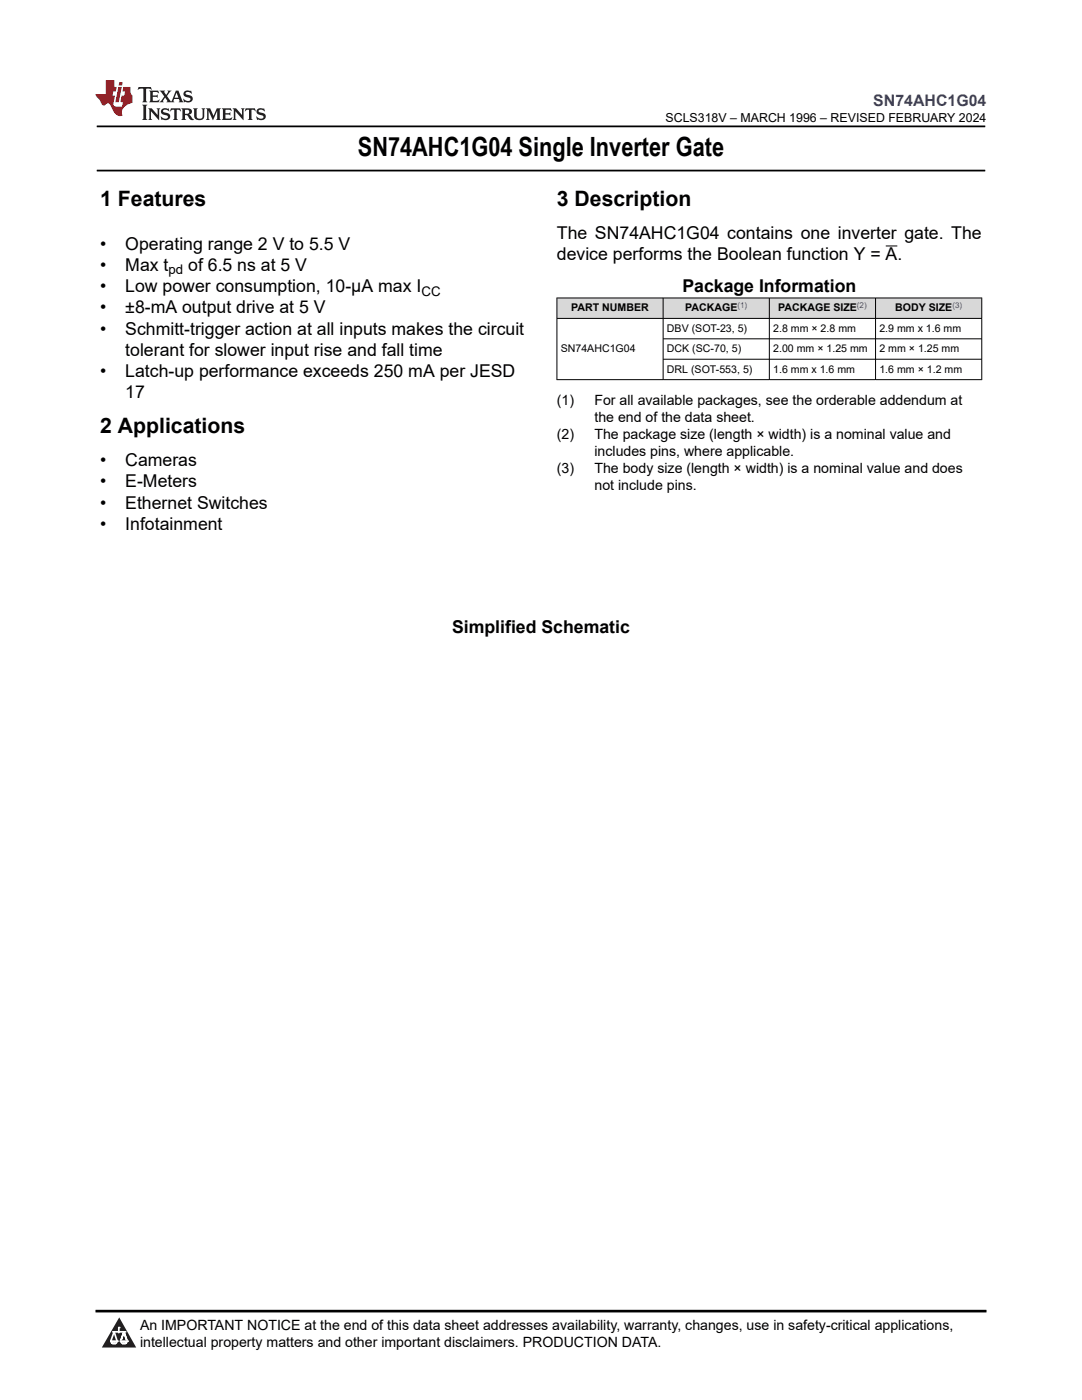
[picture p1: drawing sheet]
<svg xmlns="http://www.w3.org/2000/svg" width="216mm" height="279mm" viewBox="0 0 216 279" stroke-linecap="round" stroke-linejoin="round" font-family="sans-serif">
<defs><g id="words">
<text font-size="5.3" x="71.4" y="31.2">SN74AHC1G04 Single Inverter Gate</text>
<g font-size="4.2">
<text x="20" y="41.2">1 Features</text>
<text x="111.1" y="41.2">3 Description</text>
<text x="20" y="86.5">2 Applications</text>
</g>
<g font-size="3.5">
<text x="111.1" y="47.7">The SN74AHC1G04 contains one inverter gate. The</text>
<text x="20" y="49.8">•</text>
<text x="25" y="49.8">Operating range 2 V to 5.5 V</text>
<text x="111.1" y="52">device performs the Boolean function Y = A.</text>
<text x="20" y="54.1">•</text>
<text x="20" y="58.3">•</text>
<text x="25" y="54.1">Max t</text>
<text x="25" y="58.3">Low power consumption, 10-μA max I</text>
<text x="37.5" y="54.1">of 6.5 ns at 5 V</text>
<text x="136.2" y="58.3">Package Information</text>
<text x="20" y="62.5">•</text>
<text x="25" y="62.5">±8-mA output drive at 5 V</text>
<text x="20" y="66.8">•</text>
<text x="25" y="66.8">Schmitt-trigger action at all inputs makes the circuit</text>
<text x="25" y="71">tolerant for slower input rise and fall time</text>
<text x="20" y="75.2">•</text>
<text x="25" y="75.2">Latch-up performance exceeds 250 mA per JESD</text>
<text x="25" y="79.5">17</text>
<text x="20" y="93">•</text>
<text x="25" y="93">Cameras</text>
<text x="20" y="97.3">•</text>
<text x="20" y="101.5">•</text>
<text x="25" y="97.3">E-Meters</text>
<text x="25" y="101.5">Ethernet Switches</text>
<text x="20" y="105.7">•</text>
<text x="25" y="105.7">Infotainment</text>
<text x="90.2" y="126.4">Simplified Schematic</text>
</g>
<text font-size="3.2" fill="#00f" x="174.3" y="21.1">SN74AHC1G04</text>
<g font-size="2.8">
<text x="111.1" y="80.9">(1)</text>
<text x="118.6" y="80.9">For all available packages, see the orderable addendum at</text>
<text x="111.1" y="87.7">(2)</text>
<text x="118.6" y="84.3">the end of the data sheet.</text>
<text x="118.6" y="87.7">The package size (length × width) is a nominal value and</text>
<text x="111.1" y="94.5">(3)</text>
<text x="118.6" y="91.1">includes pins, where applicable.</text>
<text x="118.6" y="94.5">The body size (length × width) is a nominal value and does</text>
<text x="118.6" y="97.9">not include pins.</text>
<text x="27.9" y="265.5">An IMPORTANT NOTICE at the end of this data sheet addresses availability, warranty, changes, use in safety-critical applications,</text>
<text x="27.9" y="268.9">intellectual property matters and other important disclaimers. PRODUCTION DATA.</text>
</g>
<g font-size="2.6">
<text x="33.6" y="54.8">pd</text>
<text x="84.1" y="59">CC</text>
</g>
<text font-size="2.5" x="132.8" y="24.3">SCLS318V – MARCH 1996 – REVISED FEBRUARY 2024</text>
<g font-size="2.1">
<text x="114" y="62.1">PART NUMBER</text>
<text x="136.7" y="62.1">PACKAGE</text>
<text x="155.3" y="62.1">PACKAGE SIZE</text>
<text x="178.6" y="62.1">BODY SIZE</text>
<text x="111.9" y="70.3">SN74AHC1G04</text>
<text x="133.1" y="66.2">DBV (SOT-23, 5)</text>
<text x="133.1" y="70.3">DCK (SC-70, 5)</text>
<text x="154.3" y="66.2">2.8 mm × 2.8 mm</text>
<text x="154.3" y="70.3">2.00 mm × 1.25 mm</text>
<text x="175.5" y="66.2">2.9 mm x 1.6 mm</text>
<text x="175.5" y="70.3">2 mm × 1.25 mm</text>
<text x="133.1" y="74.3">DRL (SOT-553, 5)</text>
<text x="154.3" y="74.3">1.6 mm x 1.6 mm</text>
<text x="175.5" y="74.3">1.6 mm × 1.2 mm</text>
</g>
<g font-size="1.6" fill="#00f">
<text x="147.2" y="61.4">(1)</text>
<text x="171" y="61.4">(2)</text>
<text x="190" y="61.4">(3)</text>
</g>
</g></defs>
<path d="M19.3 25.2h177.3M19.3 34h177.3" fill="none" stroke="#000" stroke-width=".35"/>
<path d="M176.7 49.1h2.4" fill="none" stroke="#000" stroke-width=".2"/>
<g fill="#d8d8d8">
<path d="M111.1 59.5h84.8v4h-84.8z" fill-rule="evenodd"/>
<path d="M111.2 59.5h21.1v4h-21.1z" fill-rule="evenodd"/>
<path d="M132.4 59.5h21.1v4h-21.1z" fill-rule="evenodd"/>
<path d="M153.6 59.5h21v4h-21z" fill-rule="evenodd"/>
<path d="M174.8 59.5h21v4h-21z" fill-rule="evenodd"/>
</g>
<path d="M111.1 59.5h84.9M111.1 59.4v16.4M132.3 59.4v16.4M153.5 59.4v16.4M174.7 59.4v16.4M195.9 59.4v16.4M111.1 63.5h84.9M111.1 75.8h84.9M132.3 67.6h63.7M132.3 71.7h63.7" fill="none" stroke="#000" stroke-width=".2"/>
<path d="M0 0h215.9v23.8h-215.9z" fill-rule="evenodd" fill="#fff"/>
<path d="M27.7 17.4l-.2 .6 .5-.3h.6v.2v2.1l-.2 .4h1l-.2-.4v-2.1v-.2h.5l.5 .3-.1-.6zM29.8 18.1l.2 .4v1.5l-.2 .4h1.9l.1-.6a1.08 1.08 0 0 1-1.3 .2v-.7h.6l.4 .2v-.6l-.4 .2h-.6v-.6l.2-.1a1 1 0 0 1 1 .2l-.1-.5zM31.8 18.1l1 1.1-1 1.2h.9l-.2-.2 .4-.7 .5 .7-.2 .2h1.6l-.2-.2 .1-.4h1l.1 .4-.1 .2h.9l-.2-.3-.8-2h-.5l-1 2.2-.8-1.1 .9-1.1h-.8l.2 .2-.5 .7-.3-.7 .1-.2zM35.2 18.5l.4 1h-.8zM36.8 18.2a.65 .65 0 0 0-.2 .8 .65 .65 0 0 0 .6 .4l.7 .2 .1 .2a.79 .79 0 0 1-.7 .4 .79 .79 0 0 1-.7-.5l.1 .7 .2-.1a.93 .93 0 0 0 1.1 .1 .93 .93 0 0 0 .4-1 1.46 1.46 0 0 0-1.2-.6l-.1-.3a1.09 1.09 0 0 1 1.2 .2l-.2-.6-.1 .1-.6-.2zM28.4 20.9l.2 .4v2.3l-.2 .3h1l-.2-.3v-2.3l.2-.4zM29.6 21.6l.2 .4v1.6l-.2 .3h.8l-.3-.3v-1.4l1.7 1.8v-2l.2-.4h-.8l.2 .2 .1 1.1-1.2-1.3zM32.3 21.8a.65 .65 0 0 0-.2 .7 .65 .65 0 0 0 .7 .4l.6 .2 .1 .2a.79 .79 0 0 1-.7 .4 .79 .79 0 0 1-.7-.5l.1 .7 .2-.1a.93 .93 0 0 0 1.1 .1 .93 .93 0 0 0 .4-.9 1.46 1.46 0 0 0-1.2-.6l-.1-.4a1.09 1.09 0 0 1 1.2 .2l-.2-.6-.1 .1-.6-.1zM34.1 21.6l-.1 .7a.63 .63 0 0 1 .7-.4l.1 1.7-.3 .3h1l-.2-.3v-1.7a.66 .66 0 0 1 .8 .4l-.1-.7zM36.2 21.6l.2 .4v1.6l-.2 .3h.9l-.2-.2v-.7h.5l.1 .2a.79 .79 0 0 0 1.2 .6l-1-.9a.61 .61 0 0 0 .6-.6 .61 .61 0 0 0-.5-.6zM36.9 21.9h.2a.47 .47 0 0 1 .5 .1 .47 .47 0 0 1 .1 .5l-.2 .2h-.6zM38.5 21.6l.2 .2a2.27 2.27 0 0 0 .4 2 1.04 1.04 0 0 0 1.7-.7v-1.3l.2-.2h-.8l.2 .4v1.1a.6 .6 0 0 1-.6 .6 .6 .6 0 0 1-.6-.6v-1.1l.3-.4zM41.1 21.6l.2 .4v1.6l-.2 .3h.7l-.2-.3v-1.5l.9 1.9 .8-1.9v1.5l-.2 .3h1l-.3-.3v-1.6l.3-.4h-.8l-.7 1.5-.7-1.5zM44.3 21.6l.2 .4v1.6l-.2 .3h1.9l.1-.5a1.09 1.09 0 0 1-1.3 .1v-.6h.6l.4 .1v-.6l-.4 .2h-.6v-.6l.2-.1a1.01 1.01 0 0 1 1 .3l-.1-.6zM46.4 21.6l.3 .4v1.6l-.3 .3h.8l-.2-.3v-1.4l1.6 1.8v-2l.2-.4h-.7l.2 .2v1.1l-1.2-1.3zM49 21.6l-.1 .7a.63 .63 0 0 1 .8-.4v1.7l-.3 .3h1l-.2-.3v-1.7a.66 .66 0 0 1 .8 .4l-.1-.7zM51.4 21.8a.65 .65 0 0 0-.2 .7 .65 .65 0 0 0 .6 .4l.6 .2 .2 .2a.79 .79 0 0 1-.8 .4 .79 .79 0 0 1-.6-.5l.1 .7 .2-.1a.93 .93 0 0 0 1 .1 .93 .93 0 0 0 .5-.9 1.46 1.46 0 0 0-1.3-.6l-.1-.4a1.09 1.09 0 0 1 1.3 .2l-.2-.6-.2 .1-.5-.1z" fill="#231f20"/>
<path d="M21.1 16v2.8h-2.1l.1 .3 .9 1a.95 .95 0 0 0 .9 .9 .59 .59 0 0 1 .6-.4 .59 .59 0 0 1 .5 .4l.4 .8a1.59 1.59 0 0 0 2.1 1.3 1.61 1.61 0 0 1 1-2.2l1-.4-.1-1.5a1.59 1.59 0 0 1-.4-1.6h-1.4l-.2 .9h.5l-.1 .8h-.5l-.2 1v.2l.4 .1-.2 .9h-.6a.73 .73 0 0 1-1.1-.7l.3-1.5h-.5l.2-.8h.5l.2-.9h-.5v-1.4zM23.6 17.4l-.6 3h.7l.6-3zM23.8 16.4l-.1 .7h.7l.1-.7z" fill="#ed1c24"/>
<path d="M0 261.4h215.9v18h-215.9z" fill-rule="evenodd" fill="#fff"/>
<path d="M23.8 262.9l3.4 6h-6.9z" fill="#231f20"/>
<path d="M22.1 267.7h1.3l-.4 .5h-.3a.55 .55 0 0 1-.6-.5z" fill-rule="evenodd" fill="#fff"/>
<path d="M22.1 267.7h1.3l-.4 .5h-.3a.55 .55 0 0 1-.6-.5z" fill="none" stroke="#231f20" stroke-width=".34"/>
<path d="M22.1 267.7h1.3l-.4 .5h-.5zM23.7 265.9h.1M23.7 264.9v1z" fill="none" stroke="#fff" stroke-width=".34"/>
<circle cx="23.7" cy="264.9" r=".17" fill="#fff"/>
<path d="M22.6 265.8h.1M22.6 265.8h2.3z" fill="none" stroke="#fff" stroke-width=".34"/>
<circle cx="24.9" cy="265.8" r=".17" fill="#fff"/>
<path d="M24 267.7h.1" fill="none" stroke="#fff" stroke-width=".34"/>
<path d="M24.7 265.8l-.7 1.9z" fill="#fff"/>
<path d="M24.7 265.8l-.7 1.9z" fill="none" stroke="#fff" stroke-width=".34"/>
<path d="M24.7 265.8l.7 1.9z" fill="#fff"/>
<path d="M24.7 265.8l.7 1.9zM25.3 267.7h.1" fill="none" stroke="#fff" stroke-width=".34"/>
<circle cx="22.1" cy="267.7" r=".17" fill="#fff"/>
<path d="M22.8 265.8l-.7 1.9zM22.8 265.8l.6 1.9z" fill="none" stroke="#fff" stroke-width=".34"/>
<circle cx="23.4" cy="267.7" r=".17" fill="#fff"/>
<path d="M24.1 267.7h1.3a.65 .65 0 0 1-.6 .5 .65 .65 0 0 1-.7-.5z" fill-rule="evenodd" fill="#fff"/>
<path d="M24.1 267.7h1.3a.65 .65 0 0 1-.6 .5 .65 .65 0 0 1-.7-.5z" fill="none" stroke="#231f20" stroke-width=".34"/>
<path d="M24 267.7h.1M24.1 267.7h1.3l-.4 .5h-.5z" fill="none" stroke="#fff" stroke-width=".34"/>
<circle cx="25.4" cy="267.7" r=".17" fill="#fff"/>
<path d="M19 261.7h177.8" fill="none" stroke="#000" stroke-width=".53"/>
<use href="#words"/>
</svg>
